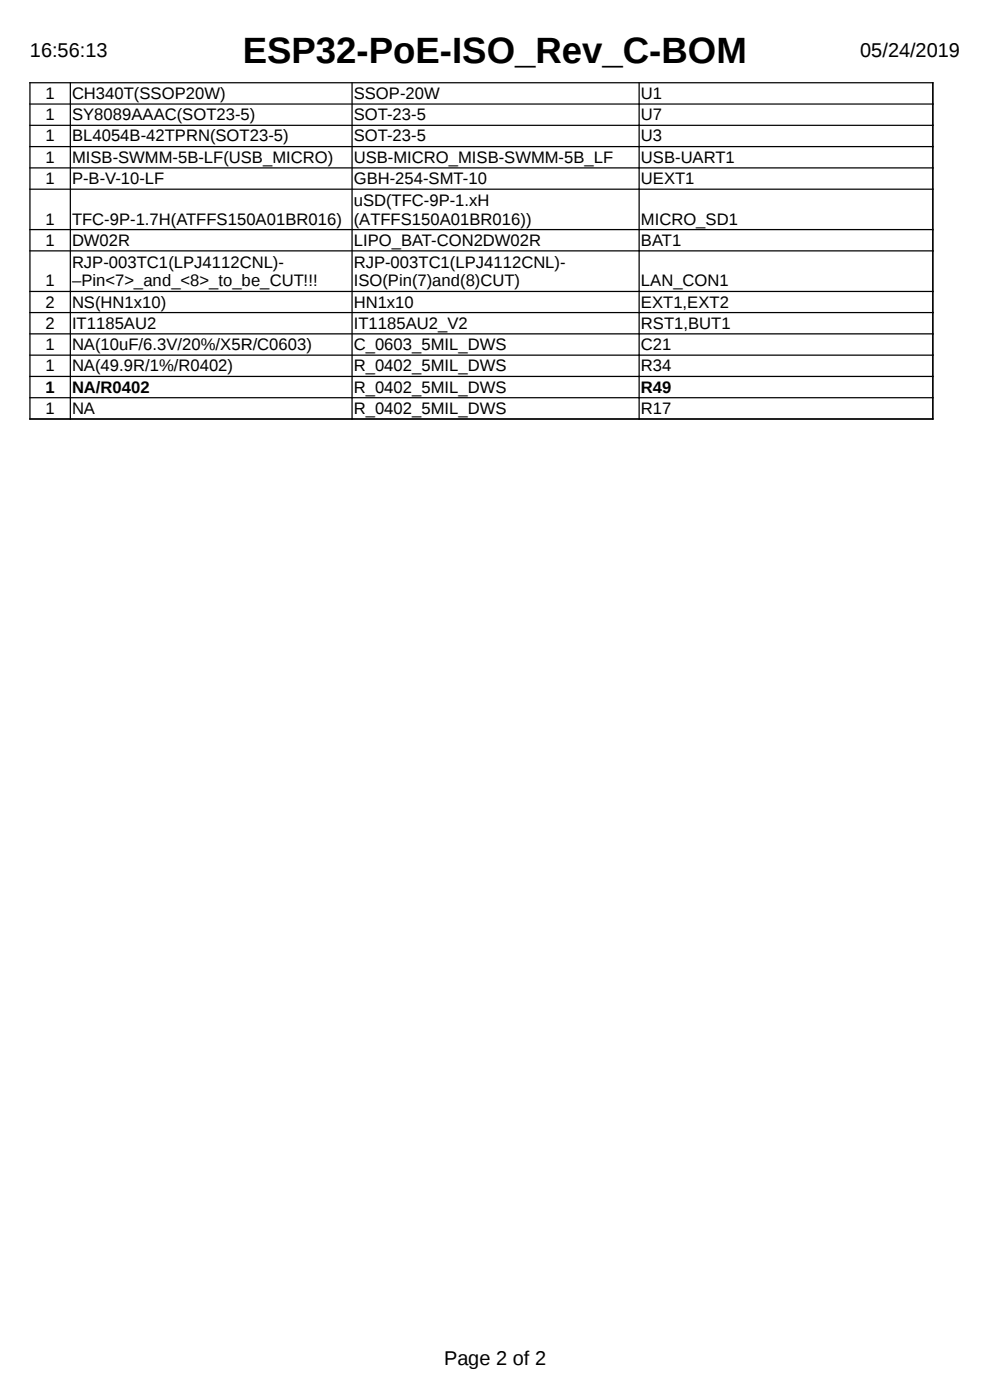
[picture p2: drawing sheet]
<svg xmlns="http://www.w3.org/2000/svg" width="210mm" height="297mm" viewBox="0 0 210 297" stroke-linecap="round" stroke-linejoin="round" font-family="sans-serif">
<defs><g id="words">
<text font-size="7.8" x="51.5" y="13.4">ESP32-PoE-ISO_Rev_C-BOM</text>
<g font-size="4.2">
<text x="6.3" y="12.2">16:56:13</text>
<text x="182.5" y="12.2">05/24/2019</text>
<text x="94.2" y="289.6">Page 2 of 2</text>
</g>
<g font-size="3.5">
<text x="9.7" y="21">1</text>
<text x="15.3" y="21">CH340T(SSOP20W)</text>
<text x="75" y="21">SSOP-20W</text>
<text x="136" y="21">U1</text>
<text x="9.7" y="25.5">1</text>
<text x="15.3" y="25.5">SY8089AAAC(SOT23-5)</text>
<text x="75" y="25.5">SOT-23-5</text>
<text x="136" y="25.5">U7</text>
<text x="9.7" y="30">1</text>
<text x="9.7" y="34.5">1</text>
<text x="15.3" y="30">BL4054B-42TPRN(SOT23-5)</text>
<text x="15.3" y="34.5">MISB-SWMM-5B-LF(USB_MICRO)</text>
<text x="75" y="30">SOT-23-5</text>
<text x="75" y="34.5">USB-MICRO_MISB-SWMM-5B_LF</text>
<text x="136" y="30">U3</text>
<text x="136" y="34.5">USB-UART1</text>
<text x="9.7" y="39">1</text>
<text x="15.3" y="39">P-B-V-10-LF</text>
<text x="75" y="39">GBH-254-SMT-10</text>
<text x="136" y="39">UEXT1</text>
<text x="9.7" y="47.6">1</text>
<text x="15.3" y="47.6">TFC-9P-1.7H(ATFFS150A01BR016)</text>
<text x="75" y="43.7">uSD(TFC-9P-1.xH</text>
<text x="75" y="47.6">(ATFFS150A01BR016))</text>
<text x="136" y="47.6">MICRO_SD1</text>
<text x="9.7" y="52.1">1</text>
<text x="15.3" y="52.1">DW02R</text>
<text x="75" y="52.1">LIPO_BAT-CON2DW02R</text>
<text x="136" y="52.1">BAT1</text>
<text x="15.3" y="56.8">RJP-003TC1(LPJ4112CNL)-</text>
<text x="75" y="56.8">RJP-003TC1(LPJ4112CNL)-</text>
<text x="9.7" y="60.7">1</text>
<text x="9.7" y="65.3">2</text>
<text x="15.3" y="65.3">NS(HN1x10)</text>
<text x="15.3" y="60.7">–Pin&lt;7&gt;_and_&lt;8&gt;_to_be_CUT!!!</text>
<text x="75" y="65.3">HN1x10</text>
<text x="75" y="60.7">ISO(Pin(7)and(8)CUT)</text>
<text x="136" y="60.7">LAN_CON1</text>
<text x="136" y="65.3">EXT1,EXT2</text>
<text x="9.7" y="69.8">2</text>
<text x="15.3" y="69.8">IT1185AU2</text>
<text x="75" y="69.8">IT1185AU2_V2</text>
<text x="136" y="69.8">RST1,BUT1</text>
<text x="9.7" y="74.2">1</text>
<text x="15.3" y="74.2">NA(10uF/6.3V/20%/X5R/C0603)</text>
<text x="75" y="74.2">C_0603_5MIL_DWS</text>
<text x="136" y="74.2">C21</text>
<text x="9.7" y="78.8">1</text>
<text x="9.7" y="83.3">1</text>
<text x="15.3" y="78.8">NA(49.9R/1%/R0402)</text>
<text x="15.3" y="83.3">NA/R0402</text>
<text x="75" y="78.8">R_0402_5MIL_DWS</text>
<text x="75" y="83.3">R_0402_5MIL_DWS</text>
<text x="136" y="78.8">R34</text>
<text x="136" y="83.3">R49</text>
<text x="9.7" y="87.8">1</text>
<text x="15.3" y="87.8">NA</text>
<text x="75" y="87.8">R_0402_5MIL_DWS</text>
<text x="136" y="87.8">R17</text>
</g>
</g></defs>
<g fill="none" stroke="#000" stroke-width=".26">
<path d="M6.2 17.6h191.8M6.3 17.4v71.6M14.9 17.4v71.6M74.7 17.4v71.6M135.6 17.4v71.6M197.9 17.4v71.6M6.2 22.1h191.8M6.2 26.6h191.8M6.2 31.1h191.8M6.2 35.6h191.8M6.2 40.1h191.8M6.2 48.7h191.8"/>
<path d="M6.2 53.2h191.8M6.2 61.8h191.8M6.2 66.3h191.8M6.2 70.8h191.8M6.2 75.3h191.8M6.2 79.9h191.8M6.2 84.4h191.8M6.2 88.9h191.8"/>
</g>
<use href="#words"/>
</svg>
